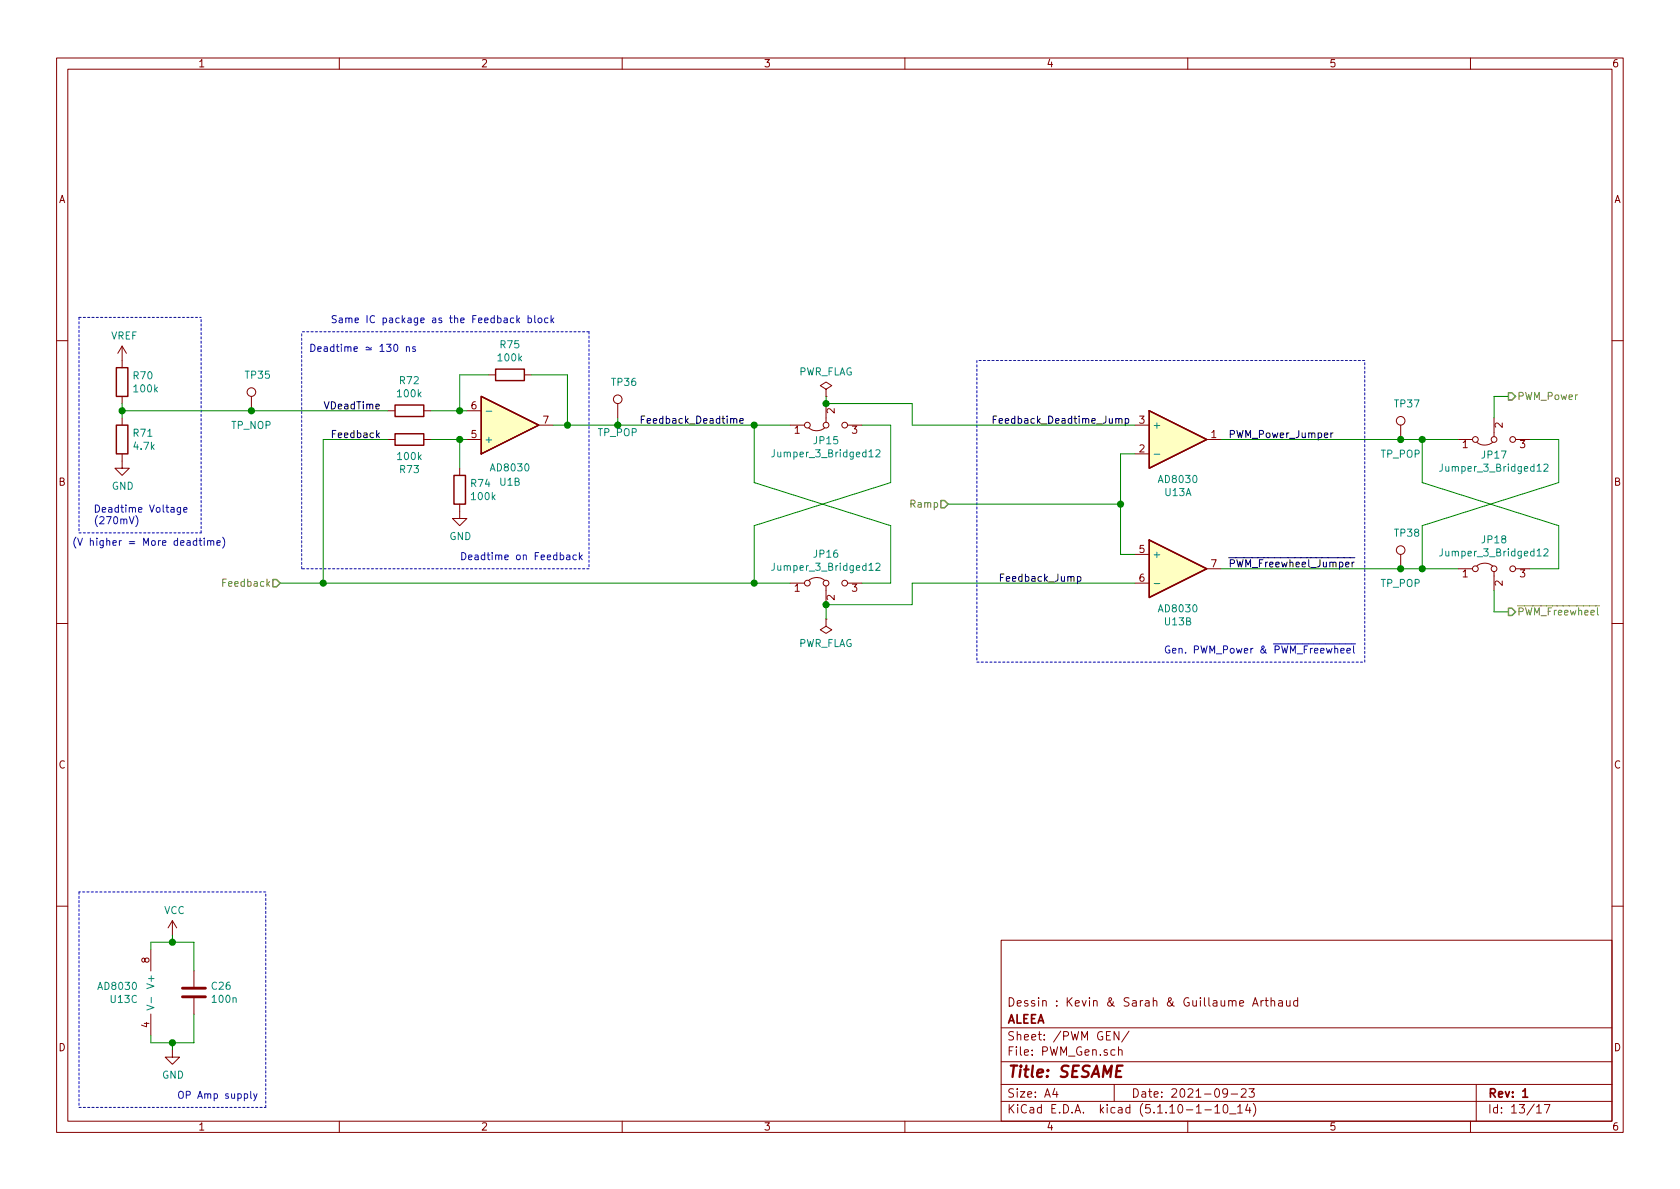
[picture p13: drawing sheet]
<svg xmlns="http://www.w3.org/2000/svg" width="297mm" height="210mm" viewBox="0 0 297 210" stroke-linecap="round" stroke-linejoin="round" font-family="sans-serif">
<defs><g id="words">
<text font-size="2.8" fill="#840000" x="178" y="190.5">Title: SESAME</text>
<g font-size="2.1" fill="#840000">
<text x="178" y="178">Dessin : Kevin &amp; Sarah &amp; Guillaume Arthaud</text>
<text x="178" y="184">Sheet: /PWM GEN/</text>
<text x="178" y="181">ALEEA</text>
<text x="178" y="186.7">File: PWM_Gen.sch</text>
<text x="178" y="196.9">KiCad E.D.A. kicad (5.1.10-1-10_14)</text>
<text x="178" y="194.1">Size: A4</text>
<text x="200" y="194.1">Date: 2021-09-23</text>
<text x="263" y="194.1">Rev: 1</text>
<text x="263" y="196.9">Id: 13/17</text>
</g>
<g font-size="1.8" fill="#840000">
<text x="35" y="11.9">1</text>
<text x="85" y="11.9">2</text>
<text x="135" y="11.9">3</text>
<text x="185" y="11.9">4</text>
<text x="235" y="11.9">5</text>
<text x="285" y="11.9">6</text>
<text x="10.4" y="35.9">A</text>
<text x="285.4" y="35.9">A</text>
<text x="83.3" y="77.5">5</text>
<text x="83.3" y="72.4">6</text>
<text x="96" y="74.9">7</text>
<text x="140.5" y="76.7">1</text>
<text x="147.6" y="73.1" transform="rotate(-90 147.6 73.1)">2</text>
<text x="150.6" y="76.7">3</text>
<text x="201.4" y="74.9">3</text>
<text x="214.1" y="77.5">1</text>
<text x="265.7" y="75.7" transform="rotate(-90 265.7 75.7)">2</text>
<text x="201.4" y="80">2</text>
<text x="258.6" y="79.2">1</text>
<text x="268.8" y="79.2">3</text>
<text x="10.4" y="85.9">B</text>
<text x="285.4" y="85.9">B</text>
<text x="201.4" y="97.8">5</text>
<text x="214.1" y="100.3">7</text>
<text x="140.5" y="104.6">1</text>
<text x="147.6" y="106.1" transform="rotate(-90 147.6 106.1)">2</text>
<text x="150.6" y="104.6">3</text>
<text x="201.4" y="102.9">6</text>
<text x="258.6" y="102.1">1</text>
<text x="265.7" y="103.6" transform="rotate(-90 265.7 103.6)">2</text>
<text x="268.8" y="102.1">3</text>
<text x="10.4" y="135.9">C</text>
<text x="285.4" y="135.9">C</text>
<text x="26.4" y="170.3" transform="rotate(-90 26.4 170.3)">8</text>
<text x="10.4" y="185.9">D</text>
<text x="26.4" y="181.7" transform="rotate(-90 26.4 181.7)">4</text>
<text x="285.4" y="185.9">D</text>
<text x="35" y="199.9">1</text>
<text x="85" y="199.9">2</text>
<text x="135" y="199.9">3</text>
<text x="185" y="199.9">4</text>
<text x="235" y="199.9">5</text>
<text x="285" y="199.9">6</text>
</g>
<g font-size="1.8" fill="#0000c2">
<text x="58.4" y="57.1">Same IC package as the Feedback block</text>
<text x="54.6" y="62.2">Deadtime 130 ns</text>
<text x="16.5" y="90.6">Deadtime Voltage</text>
<text x="16.5" y="92.7">(270mV)</text>
<text x="12.7" y="96.5">(V higher = More deadtime)</text>
<text x="81.3" y="99.1">Deadtime on Feedback</text>
<text x="205.7" y="115.6">Gen. PWM_Power &amp; PWM_Freewheel</text>
</g>
<g font-size="1.8" fill="#008484">
<text x="19.6" y="60">VREF</text>
<text x="88.2" y="63.9">100k</text>
<text x="88.5" y="61.6">R75</text>
<text x="23.6" y="67.1">R70</text>
<text x="23.8" y="69.4">100k</text>
<text x="43.5" y="67">TP35</text>
<text x="70.4" y="70.3">100k</text>
<text x="70.7" y="67.9">R72</text>
<text x="108.2" y="68.2">TP36</text>
<text x="141.1" y="66.4">PWR_FLAG</text>
<text x="23.6" y="77.2">R71</text>
<text x="40.9" y="75.9">TP_NOP</text>
<text x="105.7" y="77.1">TP_POP</text>
<text x="203.7" y="75.8">+</text>
<text x="246.7" y="72.1">TP37</text>
<text x="23.7" y="79.5">4.7k</text>
<text x="70.4" y="81.4">100k</text>
<text x="70.8" y="83.7">R73</text>
<text x="85.6" y="78.4">+</text>
<text x="86.9" y="83.4">AD8030</text>
<text x="137.1" y="80.9">Jumper_3_Bridged12</text>
<text x="144" y="78.6">JP15</text>
<text x="244.2" y="80.9">TP_POP</text>
<text x="255.2" y="83.4">Jumper_3_Bridged12</text>
<text x="262.1" y="81.1">JP17</text>
<text x="19.8" y="86.6">GND</text>
<text x="83.3" y="86.1">R74</text>
<text x="83.5" y="88.4">100k</text>
<text x="88.4" y="85.9">U1B</text>
<text x="205.1" y="85.4">AD8030</text>
<text x="206" y="87.7">U13A</text>
<text x="79.5" y="95.5">GND</text>
<text x="246.7" y="94.9">TP38</text>
<text x="137.1" y="100.9">Jumper_3_Bridged12</text>
<text x="144" y="98.6">JP16</text>
<text x="203.7" y="98.7">+</text>
<text x="255.2" y="98.4">Jumper_3_Bridged12</text>
<text x="262.1" y="96.1">JP18</text>
<text x="244.2" y="103.8">TP_POP</text>
<text x="205.1" y="108.3">AD8030</text>
<text x="206" y="110.6">U13B</text>
<text x="141.1" y="114.4">PWR_FLAG</text>
<text x="29" y="161.6">VCC</text>
<text x="17.6" y="175.1">AD8030</text>
<text x="19.6" y="177.4">U13C</text>
<text x="27.3" y="174.4" transform="rotate(-90 27.3 174.4)">V+</text>
<text x="37.5" y="175">C26</text>
<text x="37.7" y="177.3">100n</text>
<text x="28.7" y="190.7">GND</text>
</g>
<g font-size="1.8" fill="#848400">
<text x="268.2" y="70.7">PWM_Power</text>
<text x="161.2" y="89.8">Ramp</text>
<text x="39.9" y="103.8">Feedback</text>
<text x="268.2" y="108.8">PWM_Freewheel</text>
</g>
<g font-size="1.8">
<text x="57.1" y="72.4">VDeadTime</text>
<text x="58.4" y="77.5">Feedback</text>
<text x="113" y="74.9">Feedback_Deadtime</text>
<text x="175.3" y="74.9">Feedback_Deadtime_Jump</text>
<text x="217.2" y="77.5">PWM_Power_Jumper</text>
<text x="217.2" y="100.3">PWM_Freewheel_Jumper</text>
<text x="176.5" y="102.9">Feedback_Jump</text>
</g>
<text font-size="1.7" fill="#0000c2" x="32.8" y="194.3">OP Amp supply</text>
</g></defs>
<g fill="none" stroke="#840000" stroke-width=".18">
<path d="M10 10.3h277v189.9h-277zM12 12.2h273v186.1h-273zM60 10.3v1.9M110 10.3v1.9M160 10.3v1.9M210 10.3v1.9M260 10.3v1.9M10 60.2h2M21.6 61.2l-.8 1.3M21.6 61.2v3.8M21.6 70.1v1.3M21.6 73.9v1.3"/>
<path d="M21.6 61.2l.8 1.3M44.4 70.1v2.5M68.6 77.7h1.2M68.6 72.6h1.2M74.9 77.7h1.3M74.9 72.6h1.3M82.5 77.7h2.6M82.5 72.6h2.6M86.4 66.3h1.2M92.7 66.3h1.3M95.2 75.2h2.6M109.2 71.4v2.5"/>
<path d="M139.7 75.2h2.5M143 75.7a2.26 2.26 0 0 0 2.8 0M146 68.8l1.1-.6-1.1-.6-1 .6 1 .6v1.3M146 70.1h.1M146 71.4v3.3M149.9 75.2h2.5M200.7 75.2h2.5M213.4 77.7h2.5M247.6 75.2v2.5M257.8 77.7h2.5M261.1 78.2a2.26 2.26 0 0 0 2.8 0M264.2 73.9v3.3"/>
<path d="M268 77.7h2.5M285 60.2h2M21.6 80.3v2.5h1.3l-1.3 1.3-1.3-1.3h1.3M81.3 89.1v2.6h1.2l-1.2 1.3-1.3-1.3h1.3M81.3 82.8v1.3M200.7 80.3h2.5M200.7 98h2.5M247.6 98v2.6M10 110.3h2M139.7 103.1h2.5M143 102.6a2.26 2.26 0 0 1 2.8 0M146 109.5v1.2l1.1 .7-1.1 .6-1-.6 1-.7"/>
<path d="M146 109.5h.1M146 103.6v3.3M149.9 103.1h2.5M200.7 103.1h2.5M213.4 100.6h2.5M257.8 100.6h2.5M261.1 100.1a2.26 2.26 0 0 1 2.8 0M264.2 101.1v3.3M268 100.6h2.5M285 110.3h2M10 160.2h2M26.7 167.9v3.8"/>
<path d="M26.7 179.3v3.8M30.5 162.8l-.8 1.3M30.5 162.8v2.5M30.5 162.8l.7 1.3M34.3 171.7v2.8M34.3 176.5v2.8M177 166.3h108v32h-108zM221.5 177.9l.4-1.5 .6 1.5M221.6 177.5h.7M223 176.9v1M223.4 176.9l-.3 .1-.1 .2M223.7 176.9h.5"/>
<path d="M223.9 176.4v1.3l.3 .2M224.7 177.1l.2-.2 .4 .1 .1 .9M224.7 176.4v1.5M226.1 177h.6v.9M226.7 177.3l-.5 .1-.2 .2 .1 .2 .1 .1 .5-.1M227.5 176.9v.9l.4 .1 .2-.1M228.1 176.9v1M229.4 177l-.4-.1-.3 .3 .1 .6 .2 .1 .4-.1M229.4 176.4v1.5M285 160.2h2M30.5 185.7v1.2h1.2l-1.2 1.3-1.3-1.3h1.3M60 198.3v1.9"/>
<path d="M110 198.3v1.9M160 198.3v1.9M177 194.8h108M177 191.8h108M177 187.8h108M177 181.8h108M186.5 192.5l-.4 1h1M186.8 193v1M197 191.8v3M197.8 185.7l.2-.1 .3 .1 .1 .9M197.8 185.1v1.5M197.8 182.4v1.5l-.8-1.5v1.5"/>
<path d="M199.6 182.3l-1.3 2M210 198.3v1.9M213 196.3h1.2M214.8 195.8l.4-.5v1.5M214.8 196.8h.9M216.4 195.5l.3-.2a.94 .94 0 0 1 0 1.5l-.4-.3v-.6zM217 193.2l-.1 .2a.48 .48 0 0 1-.6-.1v-.6a.48 .48 0 0 1 .6-.1l.1 .1a1.19 1.19 0 0 1-.2 1.2l-.5 .1M217.4 197h1.1M217.7 193.5h1.1M218.8 195.8l.5-.5v1.5M218.8 196.8h.9M219.5 192.7l.2-.2h.3l.3 .2v.3v.2l-.9 .8h.9"/>
<path d="M220.6 195.2l-.4 1.1h1M220.8 192.5h1l-.5 .6 .4 .1v.7l-.2 .1-.7-.1M221 195.8v1M221.6 195.1a1.71 1.71 0 0 1 0 2.3M260 198.3v1.9M261 191.8v6.5M271.7 195.8l.4-.5v1.5M271.7 196.8h.8M273 195.3h1l-.6 1.5"/>
<circle cx="44.4" cy="69.3" r=".76"/>
<circle cx="109.2" cy="70.6" r=".76"/>
<circle cx="142.7" cy="75.2" r=".51"/>
<circle cx="146.1" cy="75.2" r=".51"/>
<circle cx="149.4" cy="75.2" r=".51"/>
<circle cx="247.6" cy="74.4" r=".76"/>
<circle cx="260.9" cy="77.7" r=".51"/>
<circle cx="264.2" cy="77.7" r=".51"/>
<circle cx="267.5" cy="77.7" r=".51"/>
<circle cx="247.6" cy="97.3" r=".76"/>
<circle cx="142.7" cy="103.1" r=".51"/>
<circle cx="146.1" cy="103.1" r=".51"/>
<circle cx="149.4" cy="103.1" r=".51"/>
<circle cx="260.9" cy="100.6" r=".51"/>
<circle cx="264.2" cy="100.6" r=".51"/>
<circle cx="267.5" cy="100.6" r=".51"/>
</g>
<path d="M269.2 193l.5-.5v1.5M269.2 194h.9" fill="none" stroke="#840000" stroke-width=".3"/>
<path d="M20.6 65h2v5.1h-2zM20.6 75.2h2v5.1h-2zM69.8 76.7h5.1v2h-5.1zM69.8 71.6h5.1v2.1h-5.1zM85.1 70.1l10.1 5.1-10.1 5.1zM87.6 65.3h5.1v2h-5.1zM203.2 72.6l10.2 5.1-10.2 5.1zM80.3 84.1h2v5h-2zM203.2 95.5l10.2 5.1-10.2 5.1z" fill="none" stroke="#840000" stroke-width=".25"/>
<g fill="#ffffc2" stroke="#ffffc2" stroke-width=".18">
<path d="M85.1 70.1l10.1 5.1-10.1 5.1z"/>
<path d="M203.2 72.6l10.2 5.1-10.2 5.1z"/>
<path d="M203.2 95.5l10.2 5.1-10.2 5.1z"/>
</g>
<g fill="none" stroke="#008484" stroke-width=".18">
<path d="M86 72.7h.9M136.9 79.5v.9a.39 .39 0 0 1-.5 .4M154.9 79.6l.4-.1 .3 .4-.8 .9h.8M136.9 99.6v.9a.39 .39 0 0 1-.5 .4M154.9 99.7l.4-.1 .3 .3-.8 1h.8M204.1 80.3h1M255 97v1a.39 .39 0 0 1-.5 .3M255 82.1v.9a.39 .39 0 0 1-.5 .3M273 97.2l.5-.2 .2 .4-.8 .9h.8M273 82.2l.5-.1 .2 .3-.8 .9h.8M204.1 103.2h1M26 177.7l1.2 .5-1.2 .4"/>
<path d="M26.7 176.4v.9"/>
</g>
<path d="M32.3 176.3h4M32.3 174.7h4" fill="none" stroke="#840000" stroke-width=".51"/>
<g fill="none" stroke="#0000c2" stroke-width=".18" stroke-dasharray=".4 .4">
<path d="M14 56.1v38.1M14 56.1h21.6M104.1 58.7v41.9M104.1 58.7h-50.8M172.7 63.7v53.4M241.3 63.7h-68.6M14 94.2h21.6M35.6 94.2v-38.1M53.3 100.6v-41.9M104.1 100.6h-50.8M172.7 117.1h68.6M241.3 117.1v-53.4"/>
<path d="M14 157.7v38.1M47 157.7h-33M14 195.8h33M47 195.8v-38.1"/>
</g>
<g fill="none" stroke="#008400" stroke-width=".18">
<path d="M21.6 72.6h47M21.6 71.4v2.5M68.6 77.7h-11.5v25.4M76.2 77.7h6.3M76.2 72.6h6.3M81.3 77.7v5.1M86.4 66.3h-5.1v6.3M94 66.3h6.3v8.9M97.8 75.2h41.9M109.2 73.9v1.3M133.3 75.2v10.1l24.2 7.7v10.1h-5.1M146 70.1v1.3h15.3v3.8h39.4"/>
<path d="M152.4 75.2h5.1v10.1l-24.2 7.7v10.1M215.9 77.7h41.9M251.5 77.7v7.6l24.1 7.7v7.6h-5.1M266.7 70.1h-2.5v3.8M270.5 77.7h5.1v7.6l-24.1 7.7v7.6M167.6 89.1h30.5M200.7 80.3h-2.6v17.7h2.6M49.5 103.1h90.2M200.7 103.1h-39.4v3.8h-15.3v2.6M215.9 100.6h41.9M264.2 104.4v3.8h2.5M26.7 167.9v-1.3h7.6v5.1"/>
<path d="M30.5 165.3v1.3M34.3 179.3v5.1h-7.6v-1.3M30.5 184.4v1.3"/>
</g>
<path d="M266.7 69.5h.6l.7 .6-.7 .6h-.6zM166.4 88.5h.6l.6 .6-.6 .7h-.6zM48.3 102.5h.6l.6 .6-.6 .7h-.6zM266.7 107.6h.6l.7 .6-.7 .6h-.6z" fill="none" stroke="#848400" stroke-width=".25"/>
<path d="M282.1 107.1h.7M282.4 107.5v1.1l.2 .2" fill="none" stroke="#848400" stroke-width=".18"/>
<g fill="none" stroke="#000" stroke-width=".18">
<path d="M66.5 71.9l.6-.1-.1-.3h-.4l-.1 .1v.7h.5M66.7 76.9l.4 .5M67.1 76.5l-.5 .5M129.7 74.2l.2-.2 .3 .1 .1 .7M130.8 74.4l.6-.1v-.2l-.4-.1-.2 .2 .1 .6h.5M197.3 74.1l.2-.1 .3 .1v.7M197.8 74.2l.2-.2 .3 .1 .1 .7M199 74.1l.3-.1 .3 .2-.1 .6h-.5M199 74v1.3M235.3 76.5v.9M235.7 76.5l-.4 .3M237.7 98.6h1.8"/>
<path d="M237.9 99.8l.6-.1v-.2l-.4-.1-.2 .2 .1 .6h.5M239.1 99.4v.8M239.4 99.4l-.3 .2M190.5 102l.4-.1 .2 .3-.1 .5h-.5M190.5 101.9v1.3"/>
</g>
<g fill="none" stroke="#0000c2" stroke-width=".18">
<path d="M91.4 55.8v1.3M91.5 56.6l.4 .5M91.9 56.2l-.5 .5M93.4 56.3l.4-.1 .2 .3-.1 .5h-.5M93.4 55.8v1.3M94.5 55.8v1.1l.2 .2M95.2 56.3l.4-.1 .2 .3-.1 .5-.3 .1-.3-.3zM96.9 56.3l-.4-.1-.2 .3 .1 .5h.5M97.4 55.8v1.3M97.6 56.6l.3 .5M97.9 56.2l-.5 .5M68.4 60.9h.7l-.4 .5 .4 .1v.4l-.2 .2-.5-.1"/>
<path d="M69.7 61l.2-.1a.69 .69 0 0 1 .4 .6 .69 .69 0 0 1-.4 .6l-.2-.1-.1-.3zM71.9 61.4l.1-.1 .3 .1 .1 .7M71.9 61.3v.8M73.4 61.4l-.3-.1-.2 .2 .1 .2 .4 .1v.3h-.5M24 91.2a1.4 1.4 0 0 1 0 1.9M31.9 89.7v1.2l-.2 .1-.3-.1M31.9 89.8l-.3-.1-.3 .3 .1 .5h.5M32.5 90.1l.6-.1-.1-.2-.3-.1-.2 .2v.6h.5M35.2 95.6h.5M35.4 95.2v1.1l.3 .1M36.1 95.2v.1M36.1 95.6v.8"/>
<path d="M36.7 95.7l.2-.1 .3 .1 .1 .7M36.7 95.6v.8M37.3 95.8l.1-.2 .3 .1 .1 .7M38.4 96l.5-.1v-.2l-.4-.1-.1 .2v.6h.5M39.4 95a1.47 1.47 0 0 1 0 1.9M100.2 98.2h.5l.1 .8M100.8 98.4l-.5 .1-.1 .2v.2h.6M101.9 98.2l-.4-.1-.2 .3 .1 .5h.5M102.4 97.7v1.3M102.6 98.5l.3 .5M102.9 98.1l-.5 .5M235.7 113.9h4"/>
<path d="M237.1 115.1l.6-.1-.1-.3-.3-.1-.2 .2v.6h.5M238.2 115.1l.6-.1-.1-.3-.4-.1-.1 .2v.6h.5M239.3 114.2v1.1l.2 .2M31.6 193.2a.42 .42 0 0 1 .8 0 .83 .83 0 0 1-.3 1h-.4a.93 .93 0 0 1-.1-1z"/>
</g>
<g fill="#008400" stroke="#008400" stroke-width=".25">
<circle cx="81.3" cy="77.7" r=".51"/>
<circle cx="109.2" cy="75.2" r=".51"/>
<circle cx="100.3" cy="75.2" r=".51"/>
<circle cx="57.2" cy="103.1" r=".51"/>
<circle cx="133.4" cy="75.2" r=".51"/>
<circle cx="133.4" cy="103.1" r=".51"/>
<circle cx="247.7" cy="77.7" r=".51"/>
<circle cx="251.5" cy="77.7" r=".51"/>
<circle cx="251.5" cy="100.6" r=".51"/>
<circle cx="81.3" cy="72.6" r=".51"/>
<circle cx="247.7" cy="100.6" r=".51"/>
<circle cx="30.5" cy="184.4" r=".51"/>
<circle cx="30.5" cy="166.6" r=".51"/>
<circle cx="21.6" cy="72.6" r=".51"/>
<circle cx="146.1" cy="71.4" r=".51"/>
<circle cx="44.5" cy="72.6" r=".51"/>
<circle cx="198.1" cy="89.1" r=".51"/>
<circle cx="146.1" cy="106.9" r=".51"/>
</g>
<use href="#words"/>
</svg>
